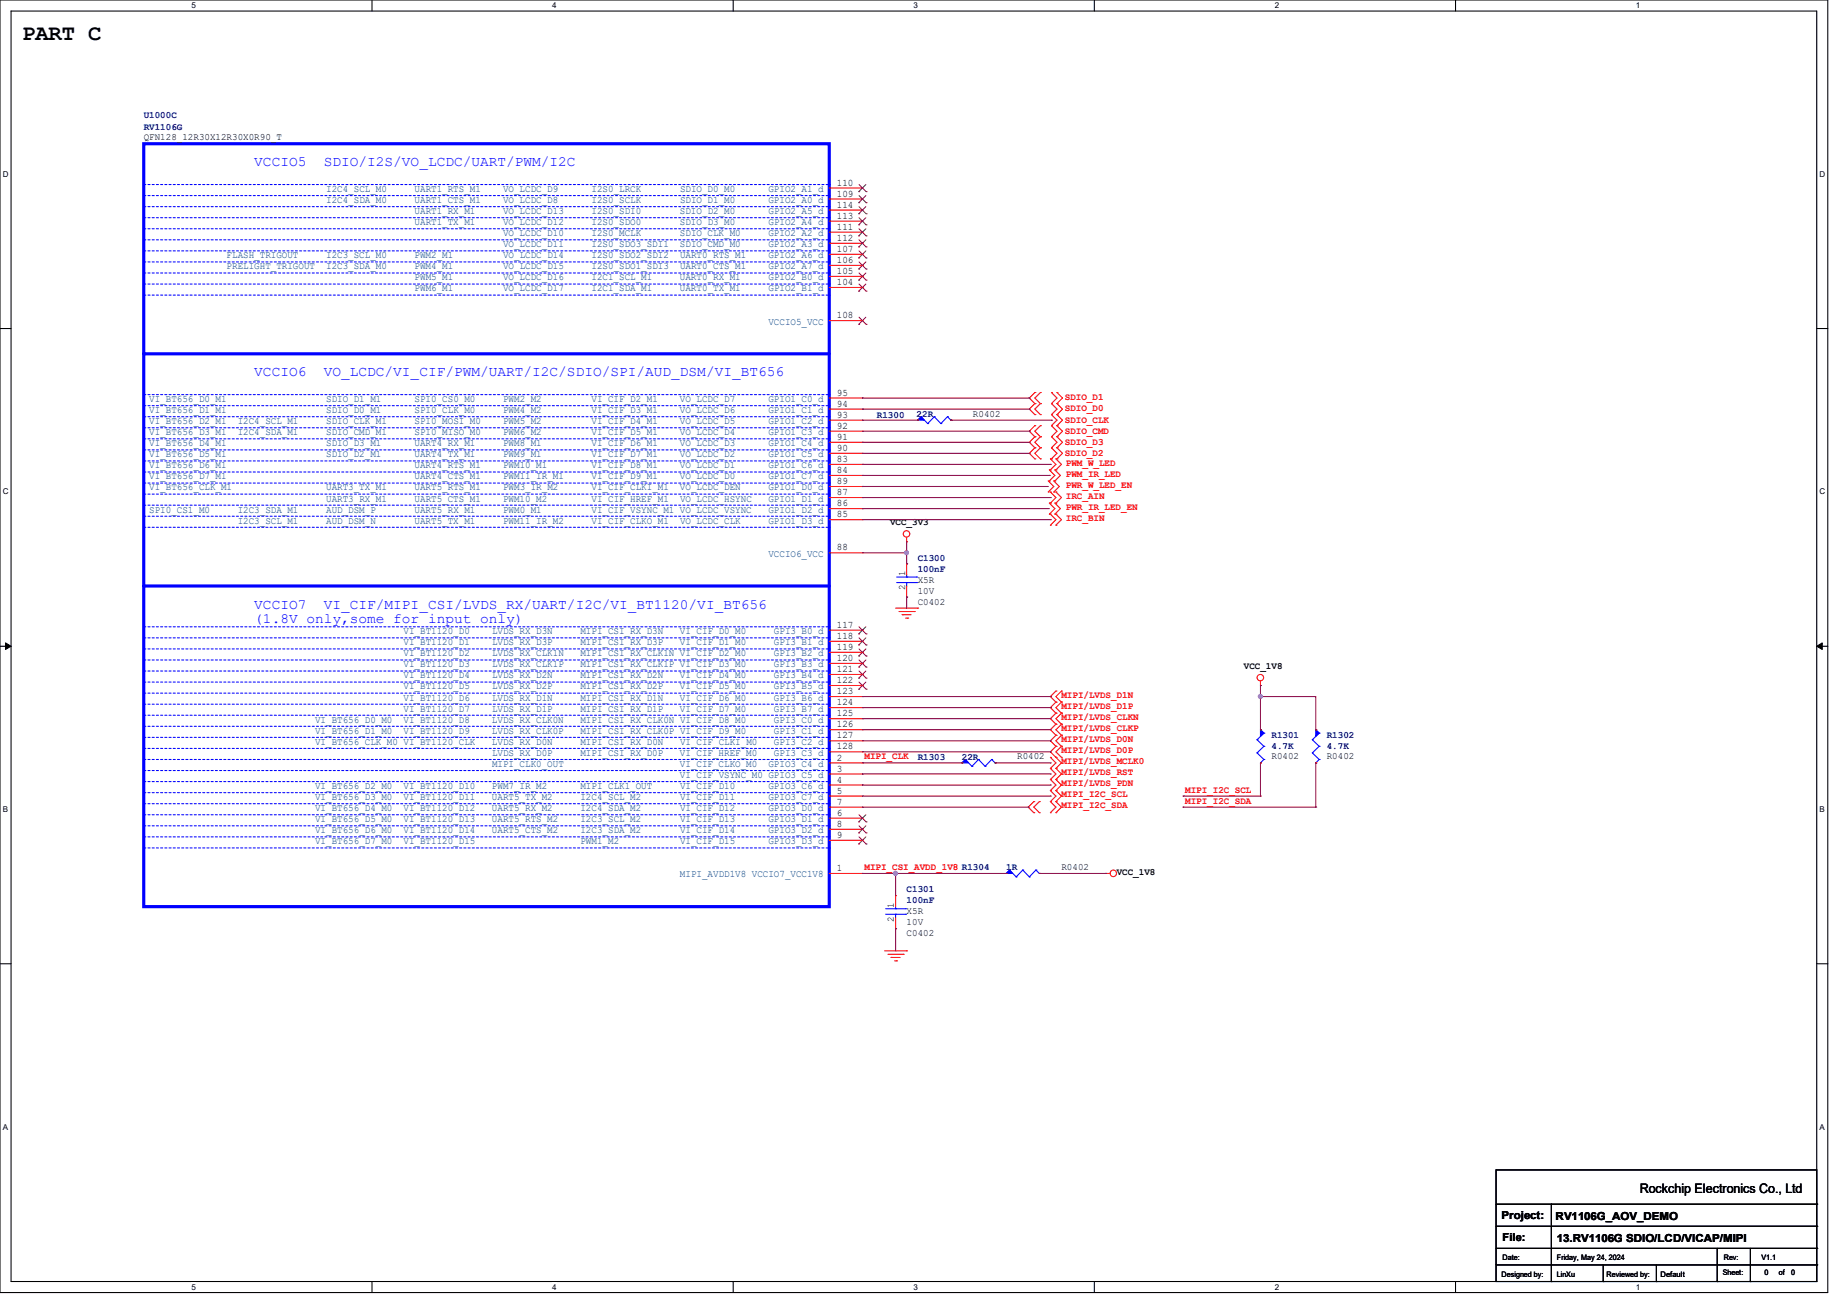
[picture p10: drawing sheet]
<svg xmlns="http://www.w3.org/2000/svg" width="297mm" height="210mm" viewBox="0 0 297 210" stroke-linecap="round" stroke-linejoin="round" font-family="sans-serif">
<defs><g id="words">
<text font-size="3.6" x="3.6" y="6.5">PART C</text>
<g font-size="2.3" fill="#00f">
<text x="40.9" y="26.8">VCCIO5</text>
<text x="52.1" y="26.8">SDIO/I2S/VO_LCDC/UART/PWM/I2C</text>
<text x="40.9" y="60.5">VCCIO6</text>
<text x="52.1" y="60.5">VO_LCDC/VI_CIF/PWM/UART/I2C/SDIO/SPI/AUD_DSM/VI_BT656</text>
<text x="40.9" y="97.9">VCCIO7</text>
<text x="40.9" y="100.2">(1.8V only,some for input only)</text>
<text x="52.1" y="97.9">VI_CIF/MIPI_CSI/LVDS_RX/UART/I2C/VI_BT1120/VI_BT656</text>
</g>
<text font-size="2.1" x="263.7" y="191.9">Rockchip Electronics Co., Ltd</text>
<g font-size="1.8">
<text x="241.5" y="196">Project:</text>
<text x="250.2" y="196.2">RV1106G_AOV_DEMO</text>
<text x="241.6" y="199.6">File:</text>
<text x="250.4" y="199.7">13.RV1106G SDIO/LCD/VICAP/MIPI</text>
</g>
<g font-size="1.6" fill="#000080">
<text x="23.1" y="19">U1000C</text>
<text x="23.1" y="20.8">RV1106G</text>
<text x="141" y="67.2">R1300</text>
<text x="147.4" y="67.1">22R</text>
<text x="147.6" y="90.2">C1300</text>
<text x="147.6" y="91.9">100nF</text>
<text x="204.5" y="118.6">R1301</text>
<text x="213.4" y="118.6">R1302</text>
<text x="147.6" y="122.2">R1303</text>
<text x="154.7" y="122.2">22R</text>
<text x="204.5" y="120.4">4.7K</text>
<text x="213.4" y="120.4">4.7K</text>
<text x="145.8" y="143.5">C1301</text>
<text x="161.8" y="140">1R</text>
<text x="145.8" y="145.3">100nF</text>
</g>
<g font-size="1.6">
<text x="23.1" y="22.6">QFN128_12R30X12R30X0R90_T</text>
<text x="134.6" y="29.8">110</text>
<text x="134.6" y="31.6">109</text>
<text x="134.6" y="33.4">114</text>
<text x="134.6" y="35.2">113</text>
<text x="134.6" y="37">111</text>
<text x="134.6" y="38.7">112</text>
<text x="134.6" y="40.5">107</text>
<text x="134.6" y="42.3">106</text>
<text x="134.6" y="44.1">105</text>
<text x="134.6" y="45.8">104</text>
<text x="134.6" y="51.2">108</text>
<text x="134.6" y="63.6">95</text>
<text x="134.6" y="65.4">94</text>
<text x="134.6" y="67.2">93</text>
<text x="134.6" y="69">92</text>
<text x="134.6" y="70.7">91</text>
<text x="156.5" y="67">R0402</text>
<text x="134.6" y="72.5">90</text>
<text x="134.6" y="74.3">83</text>
<text x="134.6" y="76.1">84</text>
<text x="134.6" y="77.9">89</text>
<text x="134.6" y="79.6">87</text>
<text x="134.6" y="81.4">86</text>
<text x="134.6" y="83.2">85</text>
<text x="134.6" y="88.5">88</text>
<text x="143.1" y="84.5">VCC_3V3</text>
<text x="145.5" y="95" transform="rotate(-90 145.5 95)">2</text>
<text x="145.5" y="92.6" transform="rotate(-90 145.5 92.6)">1</text>
<text x="147.6" y="93.7">X5R</text>
<text x="147.6" y="95.5">10V</text>
<text x="134.6" y="101">117</text>
<text x="147.6" y="97.2">C0402</text>
<text x="134.6" y="102.7">118</text>
<text x="134.6" y="104.5">119</text>
<text x="134.6" y="106.3">120</text>
<text x="200" y="107.6">VCC_1V8</text>
<text x="134.6" y="108.1">121</text>
<text x="134.6" y="109.9">122</text>
<text x="134.6" y="111.6">123</text>
<text x="134.6" y="113.4">124</text>
<text x="134.6" y="115.2">125</text>
<text x="134.6" y="117">126</text>
<text x="134.6" y="118.7">127</text>
<text x="134.6" y="120.5">128</text>
<text x="134.6" y="122.3">2</text>
<text x="134.6" y="124.1">3</text>
<text x="134.6" y="125.9">4</text>
<text x="163.6" y="122.1">R0402</text>
<text x="204.5" y="122.1">R0402</text>
<text x="213.4" y="122.1">R0402</text>
<text x="134.6" y="127.6">5</text>
<text x="134.6" y="129.4">7</text>
<text x="134.6" y="131.2">6</text>
<text x="134.6" y="133">8</text>
<text x="134.6" y="134.7">9</text>
<text x="134.6" y="140.1">1</text>
<text x="170.7" y="139.9">R0402</text>
<text x="179.6" y="140.7">VCC_1V8</text>
<text x="143.8" y="148.3" transform="rotate(-90 143.8 148.3)">2</text>
<text x="143.8" y="146" transform="rotate(-90 143.8 146)">1</text>
<text x="145.8" y="147">X5R</text>
<text x="145.8" y="148.8">10V</text>
<text x="145.8" y="150.6">C0402</text>
</g>
<g font-size="1.6" fill="#004080">
<text x="52.5" y="30.9">I2C4_SCL_M0</text>
<text x="52.5" y="32.6">I2C4_SDA_M0</text>
<text x="66.7" y="30.9">UART1_RTS_M1</text>
<text x="66.7" y="32.6">UART1_CTS_M1</text>
<text x="66.7" y="34.4">UART1_RX_M1</text>
<text x="80.9" y="30.9">VO_LCDC_D9</text>
<text x="80.9" y="32.6">VO_LCDC_D8</text>
<text x="80.9" y="34.4">VO_LCDC_D13</text>
<text x="95.1" y="30.9">I2S0_LRCK</text>
<text x="95.1" y="32.6">I2S0_SCLK</text>
<text x="95.1" y="34.4">I2S0_SDI0</text>
<text x="109.3" y="34.4">SDIO_D2_M0</text>
<text x="109.4" y="30.9">SDIO_D0_M0</text>
<text x="109.4" y="32.6">SDIO_D1_M0</text>
<text x="123.6" y="30.9">GPIO2_A1_d</text>
<text x="123.6" y="32.6">GPIO2_A0_d</text>
<text x="123.6" y="34.4">GPIO2_A5_d</text>
<text x="36.4" y="41.5">FLASH_TRIGOUT</text>
<text x="52.4" y="41.5">I2C3_SCL_M0</text>
<text x="66.7" y="41.5">PWM2_M1</text>
<text x="66.7" y="36.2">UART1_TX_M1</text>
<text x="80.9" y="41.5">VO_LCDC_D14</text>
<text x="80.9" y="36.2">VO_LCDC_D12</text>
<text x="80.9" y="38">VO_LCDC_D10</text>
<text x="80.9" y="39.8">VO_LCDC_D11</text>
<text x="95.1" y="36.2">I2S0_SDO0</text>
<text x="95.1" y="38">I2S0_MCLK</text>
<text x="95.1" y="39.8">I2S0_SDO3_SDI1</text>
<text x="95.1" y="41.5">I2S0_SDO2_SDI2</text>
<text x="109.3" y="36.2">SDIO_D3_M0</text>
<text x="109.3" y="38">SDIO_CLK_M0</text>
<text x="109.3" y="39.8">SDIO_CMD_M0</text>
<text x="109.3" y="41.5">UART0_RTS_M1</text>
<text x="123.6" y="38">GPIO2_A2_d</text>
<text x="123.6" y="39.8">GPIO2_A3_d</text>
<text x="123.6" y="41.5">GPIO2_A6_d</text>
<text x="123.6" y="36.2">GPIO2_A4_d</text>
<text x="36.4" y="43.3">PRELIGHT_TRIGOUT</text>
<text x="52.4" y="43.3">I2C3_SDA_M0</text>
<text x="66.7" y="43.3">PWM4_M1</text>
<text x="66.7" y="45.1">PWM5_M1</text>
<text x="66.7" y="46.9">PWM6_M1</text>
<text x="80.9" y="43.3">VO_LCDC_D15</text>
<text x="80.9" y="45.1">VO_LCDC_D16</text>
<text x="80.9" y="46.9">VO_LCDC_D17</text>
<text x="95.1" y="45.1">I2C1_SCL_M1</text>
<text x="95.1" y="46.9">I2C1_SDA_M1</text>
<text x="95.1" y="43.3">I2S0_SDO1_SDI3</text>
<text x="109.3" y="45.1">UART0_RX_M1</text>
<text x="109.3" y="46.9">UART0_TX_M1</text>
<text x="109.3" y="43.3">UART0_CTS_M1</text>
<text x="123.6" y="43.3">GPIO2_A7_d</text>
<text x="123.6" y="45.1">GPIO2_B0_d</text>
<text x="123.6" y="46.9">GPIO2_B1_d</text>
<text x="123.6" y="52.2">VCCIO5_VCC</text>
<text x="24" y="64.6">VI_BT656_D0_M1</text>
<text x="52.4" y="64.6">SDIO_D1_M1</text>
<text x="66.7" y="64.6">SPI0_CS0_M0</text>
<text x="80.9" y="64.6">PWM2_M2</text>
<text x="95.1" y="64.6">VI_CIF_D2_M1</text>
<text x="109.3" y="64.6">VO_LCDC_D7</text>
<text x="123.6" y="64.6">GPIO1_C0_d</text>
<text x="24" y="66.4">VI_BT656_D1_M1</text>
<text x="24" y="68.2">VI_BT656_D2_M1</text>
<text x="24" y="70">VI_BT656_D3_M1</text>
<text x="24" y="71.8">VI_BT656_D4_M1</text>
<text x="38.2" y="68.2">I2C4_SCL_M1</text>
<text x="38.2" y="70">I2C4_SDA_M1</text>
<text x="52.4" y="66.4">SDIO_D0_M1</text>
<text x="52.4" y="68.2">SDIO_CLK_M1</text>
<text x="52.4" y="70">SDIO_CMD_M1</text>
<text x="52.4" y="71.8">SDIO_D3_M1</text>
<text x="66.7" y="66.4">SPI0_CLK_M0</text>
<text x="66.7" y="68.2">SPI0_MOSI_M0</text>
<text x="66.7" y="70">SPI0_MISO_M0</text>
<text x="66.7" y="71.8">UART4_RX_M1</text>
<text x="80.9" y="66.4">PWM4_M2</text>
<text x="80.9" y="68.2">PWM5_M2</text>
<text x="80.9" y="70">PWM6_M2</text>
<text x="80.9" y="71.8">PWM8_M1</text>
<text x="95.1" y="66.4">VI_CIF_D3_M1</text>
<text x="95.1" y="68.2">VI_CIF_D4_M1</text>
<text x="95.1" y="70">VI_CIF_D5_M1</text>
<text x="95.1" y="71.8">VI_CIF_D6_M1</text>
<text x="109.3" y="66.4">VO_LCDC_D6</text>
<text x="109.3" y="68.2">VO_LCDC_D5</text>
<text x="109.3" y="70">VO_LCDC_D4</text>
<text x="109.3" y="71.8">VO_LCDC_D3</text>
<text x="123.6" y="66.4">GPIO1_C1_d</text>
<text x="123.6" y="68.2">GPIO1_C2_d</text>
<text x="123.6" y="70">GPIO1_C3_d</text>
<text x="123.6" y="71.8">GPIO1_C4_d</text>
<text x="24" y="73.5">VI_BT656_D5_M1</text>
<text x="24" y="75.3">VI_BT656_D6_M1</text>
<text x="24" y="77.1">VI_BT656_D7_M1</text>
<text x="52.4" y="73.5">SDIO_D2_M1</text>
<text x="66.7" y="73.5">UART4_TX_M1</text>
<text x="66.7" y="75.3">UART4_RTS_M1</text>
<text x="66.7" y="77.1">UART4_CTS_M1</text>
<text x="80.9" y="73.5">PWM9_M1</text>
<text x="80.9" y="75.3">PWM10_M1</text>
<text x="80.9" y="77.1">PWM11_IR_M1</text>
<text x="95.1" y="73.5">VI_CIF_D7_M1</text>
<text x="95.1" y="75.3">VI_CIF_D8_M1</text>
<text x="95.1" y="77.1">VI_CIF_D9_M1</text>
<text x="109.3" y="73.5">VO_LCDC_D2</text>
<text x="109.3" y="75.3">VO_LCDC_D1</text>
<text x="109.3" y="77.1">VO_LCDC_D0</text>
<text x="123.6" y="73.5">GPIO1_C5_d</text>
<text x="123.6" y="75.3">GPIO1_C6_d</text>
<text x="123.6" y="77.1">GPIO1_C7_d</text>
<text x="24" y="78.9">VI_BT656_CLK_M1</text>
<text x="24" y="82.4">SPI0_CS1_M0</text>
<text x="38.2" y="82.4">I2C3_SDA_M1</text>
<text x="52.4" y="78.9">UART3_TX_M1</text>
<text x="52.4" y="82.4">AUD_DSM_P</text>
<text x="52.5" y="80.6">UART3_RX_M1</text>
<text x="66.7" y="78.9">UART5_RTS_M1</text>
<text x="66.7" y="82.4">UART5_RX_M1</text>
<text x="66.7" y="80.6">UART5_CTS_M1</text>
<text x="80.9" y="80.6">PWM10_M2</text>
<text x="80.9" y="78.9">PWM3_IR_M2</text>
<text x="80.9" y="82.4">PWM0_M1</text>
<text x="95.1" y="80.6">VI_CIF_HREF_M1</text>
<text x="95.1" y="78.9">VI_CIF_CLKI_M1</text>
<text x="95.1" y="82.4">VI_CIF_VSYNC_M1 VO_LCDC_VSYNC</text>
<text x="109.3" y="78.9">VO_LCDC_DEN</text>
<text x="109.4" y="80.6">VO_LCDC_HSYNC</text>
<text x="123.6" y="78.9">GPIO1_D0_d</text>
<text x="123.6" y="82.4">GPIO1_D2_d</text>
<text x="123.6" y="80.6">GPIO1_D1_d</text>
<text x="38.2" y="84.2">I2C3_SCL_M1</text>
<text x="52.4" y="84.2">AUD_DSM_N</text>
<text x="66.7" y="84.2">UART5_TX_M1</text>
<text x="80.9" y="84.2">PWM11_IR_M2</text>
<text x="95.1" y="84.2">VI_CIF_CLKO_M1</text>
<text x="109.3" y="84.2">VO_LCDC_CLK</text>
<text x="123.6" y="89.5">VCCIO6_VCC</text>
<text x="123.6" y="84.2">GPIO1_D3_d</text>
<text x="64.9" y="102">VI_BT1120_D0</text>
<text x="79.1" y="102">LVDS_RX_D3N</text>
<text x="93.3" y="102">MIPI_CSI_RX_D3N</text>
<text x="109.3" y="102">VI_CIF_D0_M0</text>
<text x="124.5" y="102">GPI3_B0_d</text>
<text x="64.9" y="103.8">VI_BT1120_D1</text>
<text x="64.9" y="105.5">VI_BT1120_D2</text>
<text x="64.9" y="107.3">VI_BT1120_D3</text>
<text x="79.1" y="103.8">LVDS_RX_D3P</text>
<text x="79.1" y="105.5">LVDS_RX_CLK1N</text>
<text x="79.1" y="107.3">LVDS_RX_CLK1P</text>
<text x="93.3" y="103.8">MIPI_CSI_RX_D3P</text>
<text x="93.3" y="105.5">MIPI_CSI_RX_CLK1N VI_CIF_D2_M0</text>
<text x="93.3" y="107.3">MIPI_CSI_RX_CLK1P VI_CIF_D3_M0</text>
<text x="109.3" y="103.8">VI_CIF_D1_M0</text>
<text x="124.5" y="103.8">GPI3_B1_d</text>
<text x="124.5" y="105.5">GPI3_B2_d</text>
<text x="124.5" y="107.3">GPI3_B3_d</text>
<text x="64.9" y="109.1">VI_BT1120_D4</text>
<text x="64.9" y="110.9">VI_BT1120_D5</text>
<text x="64.9" y="112.7">VI_BT1120_D6</text>
<text x="79.1" y="109.1">LVDS_RX_D2N</text>
<text x="79.1" y="110.9">LVDS_RX_D2P</text>
<text x="79.1" y="112.7">LVDS_RX_D1N</text>
<text x="93.3" y="109.1">MIPI_CSI_RX_D2N</text>
<text x="93.3" y="110.9">MIPI_CSI_RX_D2P</text>
<text x="93.3" y="112.7">MIPI_CSI_RX_D1N</text>
<text x="109.3" y="109.1">VI_CIF_D4_M0</text>
<text x="109.3" y="110.9">VI_CIF_D5_M0</text>
<text x="109.3" y="112.7">VI_CIF_D6_M0</text>
<text x="124.5" y="109.1">GPI3_B4_d</text>
<text x="124.5" y="110.9">GPI3_B5_d</text>
<text x="124.5" y="112.7">GPI3_B6_d</text>
<text x="50.7" y="116.2">VI_BT656_D0_M0</text>
<text x="50.7" y="118">VI_BT656_D1_M0</text>
<text x="50.7" y="119.8">VI_BT656_CLK_M0 VI_BT1120_CLK</text>
<text x="64.9" y="116.2">VI_BT1120_D8</text>
<text x="64.9" y="118">VI_BT1120_D9</text>
<text x="64.9" y="114.4">VI_BT1120_D7</text>
<text x="79.1" y="116.2">LVDS_RX_CLK0N</text>
<text x="79.1" y="118">LVDS_RX_CLK0P</text>
<text x="79.1" y="119.8">LVDS_RX_D0N</text>
<text x="79.1" y="114.4">LVDS_RX_D1P</text>
<text x="93.3" y="116.2">MIPI_CSI_RX_CLK0N VI_CIF_D8_M0</text>
<text x="93.3" y="118">MIPI_CSI_RX_CLK0P VI_CIF_D9_M0</text>
<text x="93.3" y="119.8">MIPI_CSI_RX_D0N</text>
<text x="93.3" y="114.4">MIPI_CSI_RX_D1P</text>
<text x="109.3" y="114.4">VI_CIF_D7_M0</text>
<text x="109.4" y="119.8">VI_CIF_CLKI_M0</text>
<text x="124.5" y="116.2">GPI3_C0_d</text>
<text x="124.5" y="118">GPI3_C1_d</text>
<text x="124.5" y="119.8">GPI3_C2_d</text>
<text x="124.5" y="114.4">GPI3_B7_d</text>
<text x="79.1" y="121.5">LVDS_RX_D0P</text>
<text x="79.1" y="123.3">MIPI_CLK0_OUT</text>
<text x="93.3" y="121.5">MIPI_CSI_RX_D0P</text>
<text x="109.3" y="121.5">VI_CIF_HREF_M0</text>
<text x="109.3" y="123.3">VI_CIF_CLKO_M0</text>
<text x="109.3" y="125.1">VI_CIF_VSYNC_M0 GPIO3_C5_d</text>
<text x="123.6" y="123.3">GPIO3_C4_d</text>
<text x="124.5" y="121.5">GPI3_C3_d</text>
<text x="50.7" y="126.9">VI_BT656_D2_M0</text>
<text x="50.7" y="128.7">VI_BT656_D3_M0</text>
<text x="50.7" y="130.4">VI_BT656_D4_M0</text>
<text x="64.9" y="126.9">VI_BT1120_D10</text>
<text x="64.9" y="128.7">VI_BT1120_D11</text>
<text x="64.9" y="130.4">VI_BT1120_D12</text>
<text x="79.1" y="126.9">PWM7_IR_M2</text>
<text x="79.1" y="128.7">UART5_TX_M2</text>
<text x="79.1" y="130.4">UART5_RX_M2</text>
<text x="93.3" y="126.9">MIPI_CLK1_OUT</text>
<text x="93.3" y="128.7">I2C4_SCL_M2</text>
<text x="93.3" y="130.4">I2C4_SDA_M2</text>
<text x="109.4" y="126.9">VI_CIF_D10</text>
<text x="109.4" y="128.7">VI_CIF_D11</text>
<text x="109.4" y="130.4">VI_CIF_D12</text>
<text x="123.6" y="126.9">GPIO3_C6_d</text>
<text x="123.6" y="128.7">GPIO3_C7_d</text>
<text x="123.6" y="130.4">GPIO3_D0_d</text>
<text x="50.7" y="132.2">VI_BT656_D5_M0</text>
<text x="50.7" y="134">VI_BT656_D6_M0</text>
<text x="50.7" y="135.8">VI_BT656_D7_M0</text>
<text x="64.9" y="132.2">VI_BT1120_D13</text>
<text x="64.9" y="134">VI_BT1120_D14</text>
<text x="64.9" y="135.8">VI_BT1120_D15</text>
<text x="79.1" y="132.2">UART5_RTS_M2</text>
<text x="79.1" y="134">UART5_CTS_M2</text>
<text x="93.3" y="132.2">I2C3_SCL_M2</text>
<text x="93.3" y="134">I2C3_SDA_M2</text>
<text x="93.3" y="135.8">PWM1_M2</text>
<text x="109.4" y="132.2">VI_CIF_D13</text>
<text x="109.4" y="134">VI_CIF_D14</text>
<text x="109.4" y="135.8">VI_CIF_D15</text>
<text x="123.6" y="132.2">GPIO3_D1_d</text>
<text x="123.6" y="134">GPIO3_D2_d</text>
<text x="123.6" y="135.8">GPIO3_D3_d</text>
<text x="109.3" y="141.1">MIPI_AVDD1V8 VCCIO7_VCC1V8</text>
</g>
<g font-size="1.6" fill="#f00">
<text x="171.2" y="64.4">SDIO_D1</text>
<text x="171.2" y="66.2">SDIO_D0</text>
<text x="171.2" y="69.7">SDIO_CMD</text>
<text x="171.2" y="71.5">SDIO_D3</text>
<text x="171.2" y="67.9">SDIO_CLK</text>
<text x="171.2" y="73.3">SDIO_D2</text>
<text x="171.4" y="74.9">PWM_W_LED</text>
<text x="171.4" y="76.7">PWM_IR_LED</text>
<text x="171.4" y="78.4">PWR_W_LED_EN</text>
<text x="171.4" y="80.2">IRC_AIN</text>
<text x="171.4" y="82">PWR_IR_LED_EN</text>
<text x="171.4" y="83.8">IRC_BIN</text>
<text x="170.7" y="112.2">MIPI/LVDS_D1N</text>
<text x="170.7" y="117.6">MIPI/LVDS_CLKP</text>
<text x="170.7" y="115.8">MIPI/LVDS_CLKN</text>
<text x="170.7" y="114">MIPI/LVDS_D1P</text>
<text x="170.7" y="119.3">MIPI/LVDS_D0N</text>
<text x="139" y="122.1">MIPI_CLK</text>
<text x="170.7" y="121.1">MIPI/LVDS_D0P</text>
<text x="170.7" y="122.9">MIPI/LVDS_MCLK0</text>
<text x="170.7" y="124.7">MIPI/LVDS_RST</text>
<text x="170.7" y="130">MIPI_I2C_SDA</text>
<text x="170.7" y="128.2">MIPI_I2C_SCL</text>
<text x="170.7" y="126.4">MIPI/LVDS_PDN</text>
<text x="190.6" y="127.5">MIPI_I2C_SCL</text>
<text x="190.6" y="129.2">MIPI_I2C_SDA</text>
<text x="139" y="139.9">MIPI_CSI_AVDD_1V8 R1304</text>
</g>
<g font-size="1.3">
<text x="30.8" y="1.3">5</text>
<text x="88.8" y="1.3">4</text>
<text x="146.9" y="1.3">3</text>
<text x="205" y="1.3">2</text>
<text x="263.1" y="1.3">1</text>
<text x=".5" y="28.4">D</text>
<text x="292.6" y="28.4">D</text>
<text x=".5" y="79.5">C</text>
<text x="292.6" y="79.5">C</text>
<text x=".5" y="130.6">B</text>
<text x="292.6" y="130.6">B</text>
<text x=".5" y="181.7">A</text>
<text x="292.6" y="181.7">A</text>
<text x="30.8" y="207.4">5</text>
<text x="88.8" y="207.4">4</text>
<text x="146.9" y="207.4">3</text>
<text x="205" y="207.4">2</text>
<text x="263.1" y="207.4">1</text>
</g>
<g font-size="1.2">
<text x="241.6" y="202.6">Date:</text>
<text x="250.4" y="202.6">Friday, May 24, 2024</text>
<text x="277.2" y="202.6">Rev:</text>
<text x="283.2" y="202.6">V1.1</text>
<text x="241.5" y="205.3">Designed by:</text>
<text x="250.4" y="205.3">LinXu</text>
<text x="258.4" y="205.3">Reviewed by:</text>
<text x="267" y="205.3">Default</text>
<text x="277" y="205.1">Sheet:</text>
<text x="283.8" y="205.1">0</text>
<text x="286" y="205.1">of</text>
<text x="288" y="205.1">0</text>
</g>
</g></defs>
<path d="M0 0h293.9v207.9h-293.9zM1.8 1.8h290.3v204.3h-290.3z" fill="none" stroke="#000" stroke-width=".17"/>
<g fill="#fff">
<path d="M30.8 .2h.7v1.4h-.7z"/>
<path d="M30.8 206.2h.7v1.4h-.7z"/>
</g>
<path d="M59.8 0v1.8M59.8 206.1v1.8" fill="none" stroke="#000" stroke-width=".17"/>
<g fill="#fff">
<path d="M88.8 .2h.7v1.4h-.7z"/>
<path d="M88.8 206.2h.7v1.4h-.7z"/>
</g>
<path d="M117.9 0v1.8M117.9 206.1v1.8" fill="none" stroke="#000" stroke-width=".17"/>
<g fill="#fff">
<path d="M146.9 .2h.7v1.4h-.7z"/>
<path d="M146.9 206.2h.7v1.4h-.7z"/>
</g>
<path d="M176 0v1.8M176 206.1v1.8" fill="none" stroke="#000" stroke-width=".17"/>
<g fill="#fff">
<path d="M205 .2h.7v1.4h-.7z"/>
<path d="M205 206.2h.7v1.4h-.7z"/>
</g>
<path d="M234.1 0v1.8M234.1 206.1v1.8" fill="none" stroke="#000" stroke-width=".17"/>
<g fill="#fff">
<path d="M263.1 .2h.6v1.4h-.6z"/>
<path d="M263.1 206.2h.6v1.4h-.6z"/>
<path d="M.5 27.3h.9v1.4h-.9z"/>
<path d="M292.6 27.3h.9v1.4h-.9z"/>
<path d="M.5 78.4h.9v1.4h-.9z"/>
<path d="M292.6 78.4h.9v1.4h-.9z"/>
</g>
<path d="M0 52.8h1.8M292.1 52.8h1.8" fill="none" stroke="#000" stroke-width=".17"/>
<g fill="#fff">
<path d="M.5 129.5h.8v1.4h-.8z"/>
<path d="M292.6 129.5h.8v1.4h-.8z"/>
</g>
<path d="M0 103.9h1.8M292.1 103.9h1.8" fill="none" stroke="#000" stroke-width=".17"/>
<path d="M.9 103.4l.9 .5-.9 .5zM292.1 103.9l.9-.5v1z" fill="#000" stroke="#000" stroke-width=".16"/>
<g fill="#fff">
<path d="M.5 180.5h.8v1.4h-.8z"/>
<path d="M292.6 180.5h.8v1.4h-.8z"/>
</g>
<g fill="none" stroke="#000" stroke-width=".17">
<path d="M0 155h1.8M292.1 155h1.8M240.6 188.1h51.5v18h-51.5zM240.6 193.6h51.5M240.6 197.2h51.5M249.5 193.6v12.5M292.1 193.6h.1M292.1 197.2h.1M240.6 200.7h51.5M240.6 203.4h51.5M249.5 206.1h.1M257.8 206.1h.1"/>
<path d="M257.8 203.4v2.7M266.4 206.1h.1M266.4 203.4v2.7M276.1 206.1h.1M276.1 200.7v5.4M281.5 206.1h.1M281.5 200.7v5.4M292.1 200.7h.1M292.1 203.4h.1"/>
</g>
<g fill="none" stroke="#f00" stroke-width=".17">
<path d="M166.4 63.1h.1M166.4 64.9h.1M166.4 66.7h.1M166.4 68.5h.1M166.4 70.2h.1M166.4 72h.1M166.4 73.8h.1M166.4 63.1l-.9 .9 .9 .9M166.4 68.5l-.9 .8 .9 .9M166.4 64.9l-.9 .9 .9 .9M166.4 70.2l-.9 .9 .9 .9M166.4 72l-.9 .9 .9 .9"/>
<path d="M167.3 64.9h.1M167.3 63.1h.1M167.3 66.7h.1M167.3 70.2h.1M167.3 68.5h.1M167.3 72h.1M167.3 73.8h.1M167.3 63.1l-.9 .9 .9 .9M167.3 64.9l-.9 .9 .9 .9M167.3 68.5l-.9 .8 .9 .9M167.3 72l-.9 .9 .9 .9M167.3 70.2l-.9 .9 .9 .9"/>
<path d="M168.6 79.1h.1M168.6 77.3h.1M168.6 77.3l.9 .9-.9 .9M168.7 77.3h.1M168.7 75.6h.1M168.7 75.6l.9 .9-.9 .8M168.9 75.6h.1M168.9 73.8h.1M168.9 79.1h.1M168.9 73.8l.9 .9-.9 .9M168.9 79.1l.9 .9-.9 .9M169.1 64.9h.1"/>
<path d="M169.1 63.1h.1M169.1 66.7h.1M169.1 70.2h.1M169.1 68.5h.1M169.1 72h.1M169.1 73.8h.1M169.1 66.7l.9 .9-.9 .9M169.1 63.1l.9 .9-.9 .9M169.1 68.5l.9 .8-.9 .9M169.1 64.9l.9 .9-.9 .9M169.1 70.2l.9 .9-.9 .9M169.1 72l.9 .9-.9 .9"/>
<path d="M169.5 79.1h.1M169.5 77.3h.1M169.5 77.3l.8 .9-.8 .9M169.6 77.3h.1M169.6 75.6h.1M169.6 75.6l.9 .9-.9 .8M169.8 75.6h.1M169.8 73.8h.1M169.8 79.1h.1M169.8 73.8l.9 .9-.9 .9M169.8 79.1l.9 .9-.9 .9M170 64.9h.1"/>
<path d="M170 63.1h.1M170 66.7h.1M170 70.2h.1M170 68.5h.1M170 72h.1M170 73.8h.1M170 68.5l.9 .8-.9 .9M170 63.1l.9 .9-.9 .9M170 64.9l.9 .9-.9 .9M170 70.2l.9 .9-.9 .9M170 66.7l.9 .9-.9 .9M170 72l.9 .9-.9 .9"/>
<path d="M144 97.8h3.6M144.6 98.3h2.4M145.1 98.8h.1M145.1 98.8h1.4M145.6 99.4h.4M145.8 87.1h.1M145.8 86.4v.7M146 99.4h.1M147 98.3h.1M147.6 97.8h.1M168.7 82.7h.1M168.7 80.9h.1"/>
<path d="M168.7 80.9l.9 .9-.9 .9M168.9 80.9h.1M168.9 84.5h.1M168.9 82.7h.1M168.9 82.7l.9 .9-.9 .9M169.6 82.7h.1M169.6 80.9h.1M169.6 80.9l.9 .9-.9 .9M169.8 80.9h.1M169.8 84.5h.1M169.8 82.7h.1M169.8 82.7l.9 .9-.9 .9"/>
<path d="M169.8 116.5h.1M169.8 118.2h.1M169.8 114.7h.1M169.8 112.9h.1M169.8 111.1h.1M169.8 116.5l-.9 .8 .9 .9M169.8 114.7l-.9 .9 .9 .9M169.8 112.9l-.9 .9 .9 .9M169.8 111.1l-.9 .9 .9 .9M169.8 118.2l-.9 .9 .9 .9M170.7 118.2h.1M170.7 116.5h.1"/>
<path d="M170.7 114.7h.1M170.7 112.9h.1M170.7 111.1h.1M170.7 116.5l-.9 .8 .9 .9M170.7 114.7l-.9 .9 .9 .9M170.7 112.9l-.9 .9 .9 .9M170.7 111.1l-.9 .9 .9 .9M170.7 118.2l-.9 .9 .9 .9M202.7 110.2h.1M202.7 109.5v.7M166.2 128.9h.1M166.2 130.7h.1"/>
<path d="M166.2 128.9l-.8 .9 .8 .9M167.1 130.7h.1M167.1 128.9h.1M167.1 128.9l-.9 .9 .9 .9M168.9 130.7h.1M168.9 128.9h.1M168.9 123.6h.1M168.9 121.8h.1M168.9 125.3h.1M168.9 127.1h.1M168.9 125.3l.9 .9-.9 .9M168.9 128.9l.9 .9-.9 .9"/>
<path d="M168.9 121.8l.9 .9-.9 .9M168.9 123.6l.9 .9-.9 .8M168.9 127.1l.9 .9-.9 .9M169.8 130.7h.1M169.8 128.9h.1M169.8 120h.1M169.8 121.8h.1M169.8 123.6h.1M169.8 125.3h.1M169.8 127.1h.1M169.8 123.6l.9 .9-.9 .8M169.8 128.9l.9 .9-.9 .9"/>
<path d="M169.8 120l-.9 .9 1.8 1.8-.9 .9M169.8 127.1l.9 .9-.9 .9M169.8 125.3l.9 .9-.9 .9M170.7 121.8h.1M170.7 120h.1M170.7 120l-.9 .9 .9 .9M142.2 152.9h3.6M142.8 153.5h2.4M143.3 154h.1M143.3 154h1.4M143.8 154.5h.4M144.2 154.5h.1"/>
<path d="M145.2 153.5h.1M145.8 152.9h.1M177.8 140.5h.1M177.8 140.5h.7"/>
<circle cx="145.8" cy="85.9" r=".52"/>
<circle cx="202.7" cy="109" r=".52"/>
<circle cx="179" cy="140.4" r=".52"/>
</g>
<path d="M23.1 23.1h110.2v122.7h-110.2zM23.1 94.2h110.2" fill="none" stroke="#00f" stroke-width=".51"/>
<circle cx="23.1" cy="94.2" r=".25" fill="#00f"/>
<path d="M23.1 56.9h110.2" fill="none" stroke="#00f" stroke-width=".51"/>
<circle cx="23.1" cy="56.9" r=".25" fill="#00f"/>
<g fill="none" stroke="#00f" stroke-width=".17" stroke-dasharray=".3">
<path d="M23.1 29.7h110.2M23.1 31.5h110.2M23.1 33.2h110.2M23.1 35h110.2M23.1 36.8h110.2M23.1 38.6h110.2M133.3 29.7h.1M133.3 31.5h.1M133.3 33.2h.1M133.3 35h.1M133.3 36.8h.1M133.3 38.6h.1"/>
<path d="M23.1 47.5h110.2M23.1 40.3h110.2M23.1 42.1h110.2M23.1 43.9h110.2M23.1 45.7h110.2M133.3 47.5h.1M133.3 40.3h.1M133.3 42.1h.1M133.3 43.9h.1M133.3 45.7h.1M23.1 63.5h110.2M23.1 65.2h110.2"/>
<path d="M23.1 67h110.2M23.1 68.8h110.2M23.1 70.6h110.2M23.1 72.3h110.2M23.1 74.1h110.2M23.1 75.9h110.2M23.1 77.7h110.2M23.1 79.5h110.2M133.3 63.5h.1M133.3 65.2h.1M133.3 67h.1M133.3 68.8h.1"/>
<path d="M133.3 70.6h.1M133.3 72.3h.1M133.3 74.1h.1M133.3 75.9h.1M133.3 77.7h.1M133.3 79.5h.1M23.1 81.2h110.2M23.1 83h110.2M23.1 84.8h110.2M133.3 81.2h.1M133.3 83h.1M133.3 84.8h.1"/>
<path d="M23.1 100.8h110.2M23.1 102.6h110.2M23.1 104.4h110.2M23.1 106.1h110.2M23.1 107.9h110.2M23.1 109.7h110.2M23.1 111.5h110.2M23.1 113.2h110.2M23.1 115h110.2M23.1 116.8h110.2M23.1 118.6h110.2M133.3 100.8h.1"/>
<path d="M133.3 102.6h.1M133.3 104.4h.1M133.3 106.1h.1M133.3 107.9h.1M133.3 109.7h.1M133.3 111.5h.1M133.3 113.2h.1M133.3 115h.1M133.3 116.8h.1M133.3 118.6h.1M23.1 120.4h110.2M23.1 122.1h110.2"/>
<path d="M23.1 123.9h110.2M23.1 125.7h110.2M23.1 127.5h110.2M23.1 129.2h110.2M23.1 131h110.2M23.1 132.8h110.2M23.1 134.6h110.2M23.1 136.4h110.2M133.3 120.4h.1M133.3 122.1h.1M133.3 123.9h.1M133.3 125.7h.1"/>
<path d="M133.3 127.5h.1M133.3 129.2h.1M133.3 131h.1M133.3 132.8h.1M133.3 134.6h.1M133.3 136.4h.1"/>
</g>
<g fill="none" stroke="#f00" stroke-width=".17">
<path d="M133.3 37.3h5.4M133.3 39.1h5.4M133.3 30.2h5.4M133.3 32h5.4M133.3 33.8h5.4M133.3 35.6h5.4M138.7 37.3h.1M138.7 39.1h.1M138.7 30.2h.1M138.7 32h.1M138.7 33.8h.1M138.7 35.6h.1"/>
<path d="M133.3 40.9h5.4M133.3 42.7h5.4M133.3 44.4h5.4M133.3 46.2h5.4M133.3 51.6h5.4M138.7 40.9h.1M138.7 42.7h.1M138.7 44.4h.1M138.7 46.2h.1M138.7 51.6h.1M133.3 64h5.4M133.3 65.8h5.4"/>
<path d="M133.3 67.6h5.4M133.3 69.3h5.4M133.3 71.1h5.4M133.3 72.9h5.4M133.3 74.7h5.4M133.3 76.5h5.4M133.3 78.2h5.4M138.7 64h.1M138.7 65.8h.1M138.7 67.6h.1M138.7 69.3h.1M138.7 71.1h.1"/>
<path d="M138.7 72.9h.1M138.7 74.7h.1M138.7 76.5h.1M138.7 78.2h.1M147.6 67.6h.1M152.9 67.6h.1M133.3 80h5.4M133.3 81.8h5.4M133.3 83.6h5.4M133.3 88.9h5.4M138.7 80h.1M138.7 81.8h.1"/>
<path d="M138.7 83.6h.1M138.7 88.9h.1M145.8 90.7h.1M145.8 96h.1M145.8 90.7v1.8M145.8 94.2v1.8M133.3 101.3h5.4M133.3 103.1h5.4M133.3 104.9h5.4M133.3 106.7h5.4M133.3 108.5h5.4M133.3 110.2h5.4"/>
<path d="M133.3 112h5.4M133.3 113.8h5.4M133.3 115.6h5.4M133.3 117.3h5.4M133.3 119.1h5.4M138.7 101.3h.1M138.7 103.1h.1M138.7 104.9h.1M138.7 106.7h.1M138.7 108.5h.1M138.7 110.2h.1M138.7 112h.1"/>
<path d="M138.7 113.8h.1M138.7 115.6h.1M138.7 117.3h.1M138.7 119.1h.1M202.7 117.3h.1M211.6 117.3h.1M133.3 120.9h5.4M133.3 122.7h5.4M133.3 124.5h5.4M133.3 126.2h5.4M133.3 128h5.4M133.3 129.8h5.4"/>
<path d="M133.3 131.6h5.4M133.3 133.3h5.4M133.3 135.1h5.4M138.7 120.9h.1M138.7 122.7h.1M138.7 124.5h.1M138.7 126.2h.1M138.7 128h.1M138.7 129.8h.1M138.7 131.6h.1M138.7 133.3h.1M138.7 135.1h.1"/>
<path d="M154.7 122.7h.1M160 122.7h.1M202.7 122.7h.1M211.6 122.7h.1M133.3 140.5h5.4M138.7 140.5h.1M144 144h.1M144 149.4h.1M144 144v1.8M144 147.6v1.8M161.8 140.5h.1M167.1 140.5h.1"/>
</g>
<g fill="none" stroke="#804000" stroke-width=".16">
<path d="M138.1 37.9h.1M138.1 39.7h.1M138.1 30.8h.1M138.1 32.6h.1M138.1 34.4h.1M138.1 36.2h.1M138.1 36.8l1.2 1.1M138.1 38.6l1.2 1.1M138.1 29.7l1.2 1.1M138.1 31.5l1.2 1.1M138.1 33.2l1.2 1.2M138.1 35l1.2 1.2"/>
<path d="M139.2 36.8l-1.1 1.1M139.2 38.6l-1.1 1.1M139.2 29.7l-1.1 1.1M139.2 31.5l-1.1 1.1M139.2 33.2l-1.1 1.2M139.2 35l-1.1 1.2M139.3 37.9h.1M139.3 39.7h.1M139.3 30.8h.1M139.3 32.6h.1M139.3 34.4h.1M139.3 36.2h.1"/>
<path d="M138.1 41.5h.1M138.1 43.3h.1M138.1 45h.1M138.1 46.8h.1M138.1 52.2h.1M138.1 40.3l1.2 1.2M138.1 42.1l1.2 1.2M138.1 43.9l1.2 1.1M138.1 45.7l1.2 1.1M138.1 51l1.2 1.2M139.2 40.3l-1.1 1.2M139.2 42.1l-1.1 1.2"/>
<path d="M139.2 43.9l-1.1 1.1M139.2 45.7l-1.1 1.1M139.2 51l-1.1 1.2M139.3 41.5h.1M139.3 43.3h.1M139.3 45h.1M139.3 46.8h.1M139.3 52.2h.1M138.1 101.9h.1M138.1 103.7h.1M138.1 105.5h.1M138.1 107.3h.1"/>
<path d="M138.1 109.1h.1M138.1 110.8h.1M138.1 100.8l1.2 1.1M138.1 102.6l1.2 1.1M138.1 104.4l1.2 1.1M138.1 106.1l1.2 1.2M138.1 107.9l1.2 1.2M138.1 109.7l1.2 1.1M139.2 100.8l-1.1 1.1M139.2 102.6l-1.1 1.1M139.2 104.4l-1.1 1.1M139.2 106.1l-1.1 1.2"/>
<path d="M139.2 107.9l-1.1 1.2M139.2 109.7l-1.1 1.1M139.3 101.9h.1M139.3 103.7h.1M139.3 105.5h.1M139.3 107.3h.1M139.3 109.1h.1M139.3 110.8h.1M138.1 132.2h.1M138.1 133.9h.1M138.1 135.7h.1M138.1 131l1.2 1.2"/>
<path d="M138.1 132.8l1.2 1.1M138.1 134.6l1.2 1.1M139.2 131l-1.1 1.2M139.2 132.8l-1.1 1.1M139.2 134.6l-1.1 1.1M139.3 132.2h.1M139.3 133.9h.1M139.3 135.7h.1"/>
</g>
<g fill="none" stroke="#00f" stroke-width=".17">
<path d="M148.1 67h.1M148.1 67l-.5 .6M148.1 67l1.1 1.1M149.2 68.1h.1M150.2 67h.1M150.2 67l-1 1.1M150.2 67l1.1 1.1M151.3 68.1h.1M152.4 67h.1M152.4 67l-1.1 1.1M152.4 67l.5 .6M152.9 67.6h.1"/>
<path d="M144.2 93.7h3.2M144.2 92.8h3.2M145.8 92.8h.1M145.8 93.7h.1M145.8 92.5v.3M145.8 93.7v.5M147.4 93.7h.1M147.4 92.8h.1M202.1 119h.1M202.1 119l1.1 1M202.7 117.3l.5 .6M203.2 117.9h.1"/>
<path d="M203.2 117.9l-1.1 1.1M211 119h.1M211 119l1.1 1M211.6 117.3l.5 .6M212.1 117.9h.1M212.1 117.9l-1.1 1.1M155.2 122.1h.1M155.2 122.1l-.5 .6M155.2 122.1l1.1 1.1M156.3 123.2h.1M157.4 122.1h.1M157.4 122.1l-1.1 1.1"/>
<path d="M157.4 122.1l1 1.1M158.4 123.2h.1M159.5 122.1h.1M159.5 122.1l-1.1 1.1M159.5 122.1l.5 .6M160 122.7h.1M162.3 139.9h.1M162.3 139.9l-.5 .6M162.3 139.9l1.1 1.1M164.5 139.9h.1M164.5 139.9l-1.1 1.1M164.5 139.9l1 1.1"/>
<path d="M166.6 139.9h.1M166.6 139.9l-1.1 1.1M166.6 139.9l.5 .6M202.1 121.1h.1M202.1 121.1l1.1 1M202.7 122.7h.1M203.2 120h.1M203.2 122.1h.1M203.2 120l-1.1 1.1M203.2 122.1l-.5 .6M211 121.1h.1M211 121.1l1.1 1"/>
<path d="M211.6 122.7h.1M212.1 120h.1M212.1 122.1h.1M212.1 120l-1.1 1.1M212.1 122.1l-.5 .6M142.4 147h3.2M142.4 146.1h3.2M144 146.1h.1M144 147h.1M144 145.8v.3M144 147v.6M145.6 147h.1"/>
<path d="M145.6 146.1h.1M163.4 141h.1M165.5 141h.1M167.1 140.5h.1"/>
</g>
<g fill="#00f" stroke="#00f" stroke-width=".17">
<path d="M155.2 122.1l.5 .6h-1z"/>
<path d="M202.7 117.3l.5 .6-.5 .5z"/>
<path d="M211.6 117.3l.5 .6-.5 .5z"/>
<path d="M162.3 139.9l.6 .6h-1.1z"/>
<path d="M147.6 67.6l.5-.6 .5 .6z"/>
</g>
<g fill="none" stroke="#800040" stroke-width=".17">
<path d="M138.7 78.2h.1M138.7 64h26.8M138.7 65.8h26.8M138.7 67.6h8.9M138.7 69.3h26.8M138.7 71.1h26.8M138.7 72.9h26.8M138.7 74.7h30.2M138.7 76.5h30M138.7 78.2h29.9M147.6 67.6h.1M152.9 67.6h16.2"/>
<path d="M165.5 64h.1M165.5 65.8h.1M165.5 69.3h.1M165.5 71.1h.1M165.5 72.9h.1M168.7 76.5h.1M168.9 74.7h.1M169.1 67.6h.1M138.7 81.8h.1M138.7 88.9h7.1M138.7 80h30.2M138.7 81.8h30"/>
<path d="M138.7 83.6h30.2M145.8 96h.1M145.8 88.9h.1M145.8 90.7h.1M145.8 87.1v3.6M145.8 96v1.8M168.9 80h.1M168.9 83.6h.1M138.7 112h30.2M138.7 117.3h30.2M138.7 115.6h30.2M138.7 113.8h30.2"/>
<path d="M138.7 119.1h30.2M168.9 117.3h.1M168.9 115.6h.1M168.9 113.8h.1M168.9 112h.1M168.9 119.1h.1M202.7 110.2h.1M202.7 112h.1M202.7 117.3h.1M202.7 110.2v7.1M202.7 112h8.9v5.3M211.6 117.3h.1"/>
<path d="M138.7 120.9h30.2M138.7 122.7h16M138.7 129.8h26.7M138.7 128h30.2M138.7 124.5h30.2M138.7 126.2h30.2M154.7 122.7h.1M160 122.7h8.9M165.4 129.8h.1M168.9 120.9h.1M168.9 122.7h.1M168.9 128h.1"/>
<path d="M168.9 124.5h.1M168.9 126.2h.1M190.2 128h.1M190.2 129.8h.1M190.2 129.8h21.4M190.2 128h12.5M202.7 128h.1M202.7 122.7v5.3M211.6 129.8h.1M211.6 122.7v7.1M138.7 140.5h23.1M144 140.5h.1"/>
<path d="M144 149.4h.1M144 140.5v3.5M144 149.4v3.5M161.8 140.5h.1M167.1 140.5h10.7M177.8 140.5h.1"/>
</g>
<g fill="#f0f" stroke="#f0f" stroke-width=".17">
<circle cx="202.7" cy="112" r=".32"/>
<circle cx="144" cy="140.4" r=".32"/>
<circle cx="145.8" cy="88.9" r=".32"/>
</g>
<use href="#words"/>
</svg>
